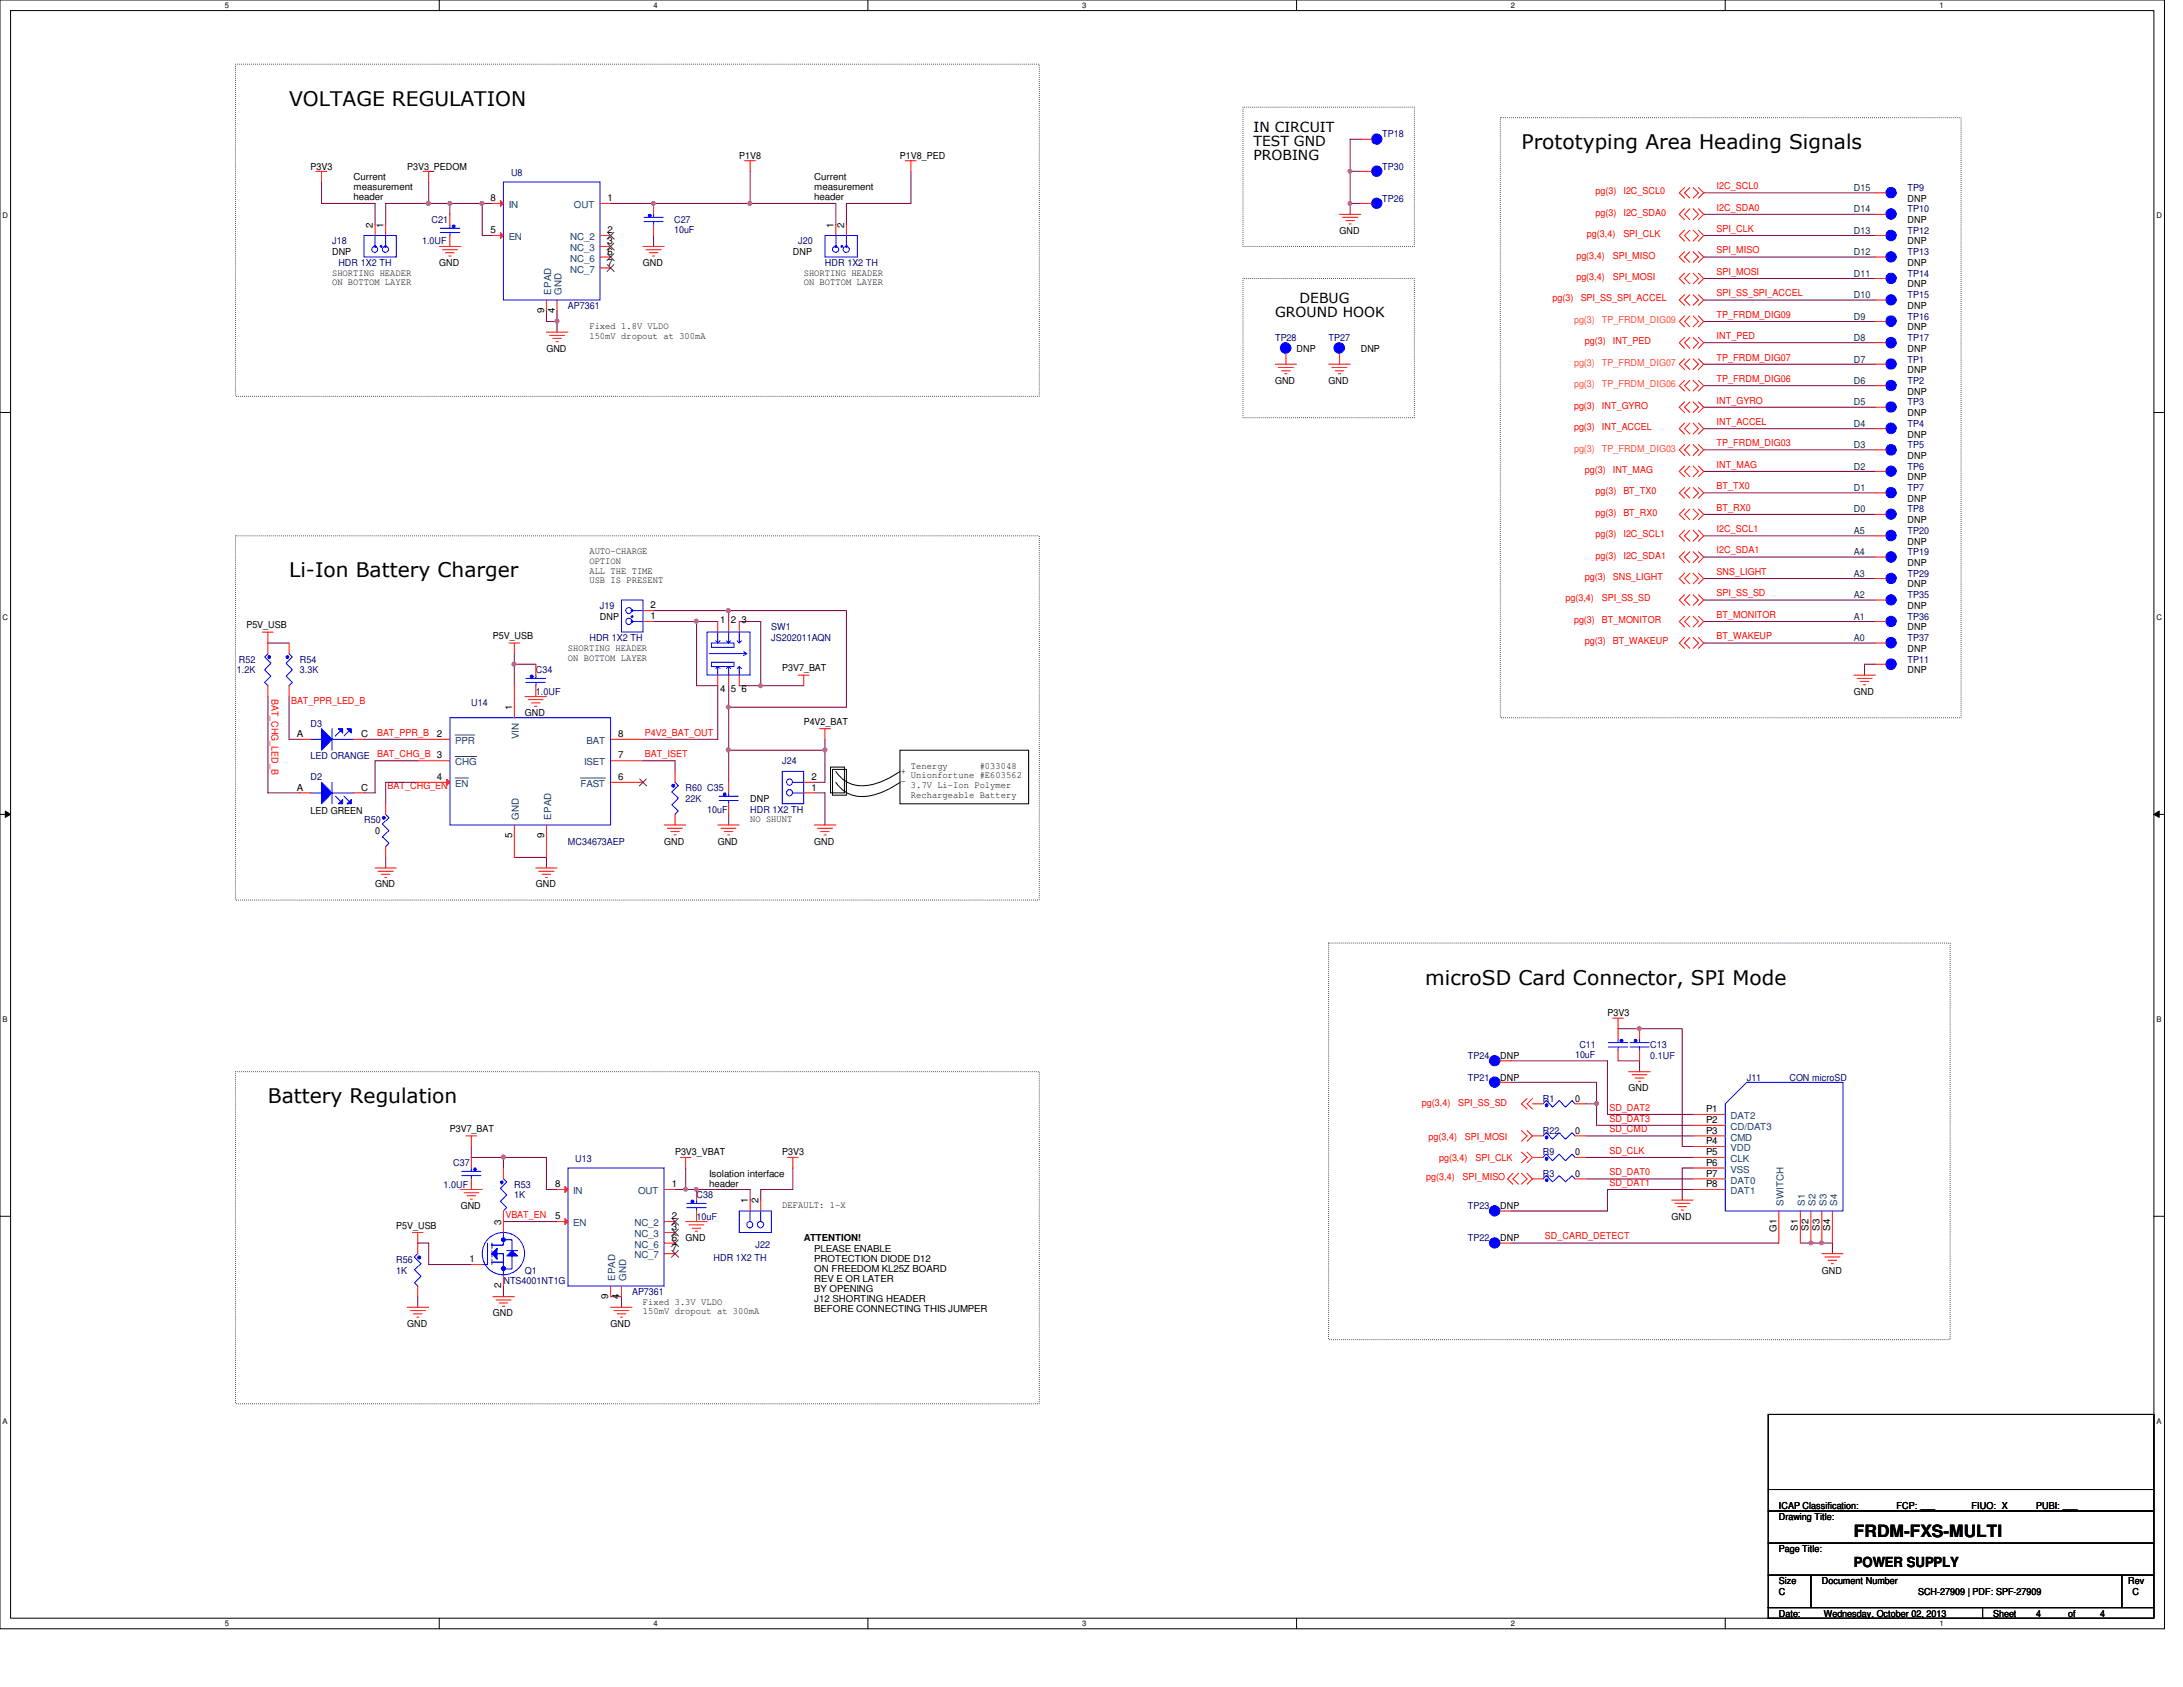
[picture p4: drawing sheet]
<svg xmlns="http://www.w3.org/2000/svg" width="279mm" height="216mm" viewBox="0 0 279 216" stroke-linecap="round" stroke-linejoin="round" font-family="sans-serif">
<defs><g id="words">
<g font-size="2.6">
<text x="37" y="13.5">VOLTAGE REGULATION</text>
<text x="194.7" y="19">Prototyping Area Heading Signals</text>
<text x="37" y="73.9">Li-Ion Battery Charger</text>
<text x="182.4" y="126">microSD Card Connector, SPI Mode</text>
<text x="34.3" y="141.1">Battery Regulation</text>
</g>
<text font-size="2.2" x="237.3" y="196.8">FRDM-FXS-MULTI</text>
<g font-size="1.8">
<text x="160.4" y="16.9">IN CIRCUIT</text>
<text x="160.4" y="18.7">TEST GND</text>
<text x="160.4" y="20.4">PROBING</text>
<text x="163.2" y="40.6">GROUND HOOK</text>
<text x="166.3" y="38.8">DEBUG</text>
<text x="237.3" y="200.5">POWER SUPPLY</text>
</g>
<g font-size="1.2" fill="#000080">
<text x="176.9" y="17.6">TP18</text>
<text x="65.4" y="22.5">U8</text>
<text x="176.9" y="21.7">TP30</text>
<text x="55.2" y="28.6">C21</text>
<text x="86.3" y="28.6">C27</text>
<text x="86.3" y="29.8">10uF</text>
<text x="176.9" y="25.8">TP26</text>
<text x="244.1" y="27.2">TP10</text>
<text x="244.1" y="29.9">TP12</text>
<text x="244.1" y="24.4">TP9</text>
<text x="42.5" y="31.3">J18</text>
<text x="43.3" y="34">HDR 1X2 TH</text>
<text x="54" y="31.3">1.0UF</text>
<text x="102.2" y="31.3">J20</text>
<text x="105.6" y="34">HDR 1X2 TH</text>
<text x="244.1" y="35.4">TP14</text>
<text x="244.1" y="32.7">TP13</text>
<text x="72.7" y="39.5">AP7361</text>
<text x="244.1" y="40.9">TP16</text>
<text x="244.1" y="38.1">TP15</text>
<text x="163.2" y="43.6">TP28</text>
<text x="170.1" y="43.6">TP27</text>
<text x="244.1" y="46.4">TP1</text>
<text x="244.1" y="43.6">TP17</text>
<text x="244.1" y="49.1">TP2</text>
<text x="244.1" y="51.9">TP3</text>
<text x="244.1" y="54.6">TP4</text>
<text x="244.1" y="57.4">TP5</text>
<text x="244.1" y="62.9">TP7</text>
<text x="244.1" y="60.1">TP6</text>
<text x="244.1" y="65.6">TP8</text>
<text x="244.1" y="68.3">TP20</text>
<text x="244.1" y="71.1">TP19</text>
<text x="76.8" y="77.9">J19</text>
<text x="244.1" y="76.6">TP35</text>
<text x="244.1" y="73.8">TP29</text>
<text x="75.4" y="82">HDR 1X2 TH</text>
<text x="98.7" y="80.7">SW1</text>
<text x="98.7" y="82">JS202011AQN</text>
<text x="244.1" y="82">TP37</text>
<text x="244.1" y="79.3">TP36</text>
<text x="30.3" y="86.1">1.2K</text>
<text x="30.6" y="84.8">R52</text>
<text x="38.4" y="84.8">R54</text>
<text x="38.4" y="86.1">3.3K</text>
<text x="68.6" y="86.1">C34</text>
<text x="68.6" y="88.9">1.0UF</text>
<text x="244.1" y="84.8">TP11</text>
<text x="39.8" y="93">D3</text>
<text x="60.3" y="90.3">U14</text>
<text x="39.8" y="99.9">D2</text>
<text x="39.8" y="97.2">LED ORANGE</text>
<text x="87.8" y="101.3">R60 C35</text>
<text x="100.1" y="97.8">J24</text>
<text x="46.6" y="105.4">R50</text>
<text x="87.8" y="102.6">22K</text>
<text x="90.5" y="104">10uF</text>
<text x="96" y="104">HDR 1X2 TH</text>
<text x="72.7" y="108.1">MC34673AEP</text>
<text x="187.9" y="135.6">TP24</text>
<text x="201.6" y="135.4">10uF</text>
<text x="202.1" y="134.2">C11</text>
<text x="211.2" y="134.2">C13</text>
<text x="211.2" y="135.6">0.1UF</text>
<text x="187.9" y="138.3">TP21</text>
<text x="197.5" y="141">R1</text>
<text x="223.6" y="138.3">J11</text>
<text x="229" y="138.3">CON microSD</text>
<text x="58" y="149.3">C37</text>
<text x="73.6" y="148.7">U13</text>
<text x="197.5" y="147.9">R9</text>
<text x="197.5" y="145.2">R22</text>
<text x="56.8" y="152">1.0UF</text>
<text x="65.8" y="152">R53</text>
<text x="65.8" y="153.4">1K</text>
<text x="89.2" y="153.4">C38</text>
<text x="187.9" y="154.7">TP23</text>
<text x="197.5" y="150.6">R3</text>
<text x="50.7" y="161.6">R56</text>
<text x="89.2" y="156.1">10uF</text>
<text x="91.3" y="161.3">HDR 1X2 TH</text>
<text x="96.7" y="159.7">J22</text>
<text x="187.9" y="158.9">TP22</text>
<text x="50.7" y="163">1K</text>
<text x="64.4" y="164.3">NTS4001NT1G</text>
<text x="67.2" y="163">Q1</text>
<text x="80.9" y="165.7">AP7361</text>
</g>
<g font-size="1.2">
<text x="39.8" y="21.7">P3V3</text>
<text x="45.3" y="23.1">Current</text>
<text x="52.1" y="21.7">P3V3_PEDOM</text>
<text x="94.6" y="20.3">P1V8</text>
<text x="104.2" y="23.1">Current</text>
<text x="115.2" y="20.3">P1V8_PED</text>
<text x="45.3" y="24.3">measurement</text>
<text x="45.3" y="25.6">header</text>
<text x="47.7" y="29.2" transform="rotate(-90 47.7 29.2)">2</text>
<text x="49.1" y="29.2" transform="rotate(-90 49.1 29.2)">1</text>
<text x="62.8" y="25.7">8</text>
<text x="62.8" y="29.8">5</text>
<text x="77.8" y="25.7">1</text>
<text x="77.8" y="29.8">2</text>
<text x="104.2" y="24.3">measurement</text>
<text x="104.2" y="25.6">header</text>
<text x="106.7" y="29.2" transform="rotate(-90 106.7 29.2)">1</text>
<text x="108" y="29.2" transform="rotate(-90 108 29.2)">2</text>
<text x="171.4" y="29.9">GND</text>
<text x="244.1" y="28.6">DNP</text>
<text x="244.1" y="25.8">DNP</text>
<text x="42.5" y="35.3">SHORTING HEADER</text>
<text x="42.5" y="32.7">DNP</text>
<text x="56.2" y="34">GND</text>
<text x="77.8" y="31.2">3</text>
<text x="77.8" y="32.6">6</text>
<text x="77.8" y="34">7</text>
<text x="82.3" y="34">GND</text>
<text x="101.5" y="32.7">DNP</text>
<text x="102.9" y="35.3">SHORTING HEADER</text>
<text x="244.1" y="31.3">DNP</text>
<text x="244.1" y="34">DNP</text>
<text x="42.5" y="36.5">ON BOTTOM LAYER</text>
<text x="69.6" y="40" transform="rotate(-90 69.6 40)">9</text>
<text x="71" y="40" transform="rotate(-90 71 40)">4</text>
<text x="102.9" y="36.5">ON BOTTOM LAYER</text>
<text x="244.1" y="36.8">DNP</text>
<text x="244.1" y="39.5">DNP</text>
<text x="69.9" y="45">GND</text>
<text x="75.4" y="42.2">Fixed 1.8V VLDO</text>
<text x="75.4" y="43.4">150mV dropout at 300mA</text>
<text x="165.9" y="45">DNP</text>
<text x="174.2" y="45">DNP</text>
<text x="244.1" y="47.8">DNP</text>
<text x="244.1" y="42.3">DNP</text>
<text x="244.1" y="45">DNP</text>
<text x="163.2" y="49.1">GND</text>
<text x="170.1" y="49.1">GND</text>
<text x="244.1" y="50.5">DNP</text>
<text x="244.1" y="53.3">DNP</text>
<text x="244.1" y="56">DNP</text>
<text x="244.1" y="58.7">DNP</text>
<text x="244.1" y="64.2">DNP</text>
<text x="244.1" y="61.5">DNP</text>
<text x="75.4" y="71">AUTO-CHARGE</text>
<text x="244.1" y="69.7">DNP</text>
<text x="244.1" y="67">DNP</text>
<text x="75.4" y="72.2">OPTION</text>
<text x="75.4" y="73.4">ALL THE TIME</text>
<text x="75.4" y="74.6">USB IS PRESENT</text>
<text x="83.3" y="77.9">2</text>
<text x="244.1" y="77.9">DNP</text>
<text x="244.1" y="72.4">DNP</text>
<text x="244.1" y="75.2">DNP</text>
<text x="31.5" y="80.4">P5V_USB</text>
<text x="63.1" y="81.8">P5V_USB</text>
<text x="72.7" y="83.3">SHORTING HEADER</text>
<text x="76.8" y="79.3">DNP</text>
<text x="83.3" y="79.2">1</text>
<text x="92.2" y="79.7">1</text>
<text x="93.6" y="79.7">2</text>
<text x="94.9" y="79.7">3</text>
<text x="244.1" y="83.4">DNP</text>
<text x="244.1" y="80.7">DNP</text>
<text x="72.7" y="84.5">ON BOTTOM LAYER</text>
<text x="92.2" y="88.5">4</text>
<text x="93.6" y="88.5">5</text>
<text x="94.9" y="88.5">6</text>
<text x="100.1" y="85.9">P3V7_BAT</text>
<text x="237.3" y="88.9">GND</text>
<text x="244.1" y="86.1">DNP</text>
<text x="38" y="94.3">A</text>
<text x="46.2" y="94.3">C</text>
<text x="55.9" y="94.3">2</text>
<text x="65.5" y="90.9" transform="rotate(-90 65.5 90.9)">1</text>
<text x="67.2" y="91.7">GND</text>
<text x="79.1" y="94.3">8</text>
<text x="102.9" y="92.8">P4V2_BAT</text>
<text x="38" y="101.2">A</text>
<text x="46.2" y="101.2">C</text>
<text x="55.9" y="99.8">4</text>
<text x="79.1" y="99.8">6</text>
<text x="79.1" y="97.1">7</text>
<text x="103.8" y="101.2">1</text>
<text x="103.8" y="99.8">2</text>
<text x="115.3" y="99.1">+</text>
<text x="115.3" y="100.3">-</text>
<text x="116.6" y="98.4">Tenergy</text>
<text x="116.6" y="99.6">Unionfortune #E603562</text>
<text x="116.6" y="100.8">3.7V Li-Ion Polymer</text>
<text x="125.4" y="98.4">#033048</text>
<text x="39.8" y="104.1">LED GREEN</text>
<text x="48" y="106.7">0</text>
<text x="65.5" y="107.2" transform="rotate(-90 65.5 107.2)">5</text>
<text x="69.6" y="107.2" transform="rotate(-90 69.6 107.2)">9</text>
<text x="96" y="102.6">DNP</text>
<text x="96" y="105.2">NO SHUNT</text>
<text x="116.6" y="102.1">Rechargeable Battery</text>
<text x="48" y="113.6">GND</text>
<text x="68.6" y="113.6">GND</text>
<text x="85" y="108.1">GND</text>
<text x="91.9" y="108.1">GND</text>
<text x="104.2" y="108.1">GND</text>
<text x="205.7" y="130">P3V3</text>
<text x="192" y="135.6">DNP</text>
<text x="192" y="138.3">DNP</text>
<text x="201.6" y="141">0</text>
<text x="208.4" y="139.7">GND</text>
<text x="218.4" y="142.3">P1</text>
<text x="218.4" y="143.7">P2</text>
<text x="57.6" y="144.9">P3V7_BAT</text>
<text x="86.4" y="147.9">P3V3_VBAT</text>
<text x="100.1" y="147.9">P3V3</text>
<text x="201.6" y="147.9">0</text>
<text x="201.6" y="145.2">0</text>
<text x="218.4" y="145.1">P3</text>
<text x="218.4" y="146.4">P4</text>
<text x="218.4" y="147.8">P5</text>
<text x="218.4" y="149.2">P6</text>
<text x="59" y="154.7">GND</text>
<text x="71" y="151.9">8</text>
<text x="86" y="151.9">1</text>
<text x="90.8" y="150.6">Isolation interface</text>
<text x="90.8" y="151.9">header</text>
<text x="95.7" y="154" transform="rotate(-90 95.7 154)">1</text>
<text x="97.1" y="154" transform="rotate(-90 97.1 154)">2</text>
<text x="100.1" y="154.6">DEFAULT: 1-X</text>
<text x="192" y="154.7">DNP</text>
<text x="201.6" y="150.6">0</text>
<text x="218.4" y="150.6">P7</text>
<text x="218.4" y="151.9">P8</text>
<text x="50.7" y="157.2">P5V_USB</text>
<text x="60.1" y="161.5">1</text>
<text x="64.1" y="156.8" transform="rotate(-90 64.1 156.8)">3</text>
<text x="71" y="156">5</text>
<text x="86" y="156">2</text>
<text x="86" y="157.4">3</text>
<text x="86" y="158.8">6</text>
<text x="86" y="160.1">7</text>
<text x="87.8" y="158.9">GND</text>
<text x="102.9" y="158.9">ATTENTION!</text>
<text x="104.2" y="160.2">PLEASE ENABLE</text>
<text x="104.2" y="161.5">PROTECTION DIODE D12</text>
<text x="192" y="158.9">DNP</text>
<text x="214" y="156.1">GND</text>
<text x="227.4" y="157.6" transform="rotate(-90 227.4 157.6)">G1</text>
<text x="230.1" y="157.5" transform="rotate(-90 230.1 157.5)">S1</text>
<text x="231.5" y="157.5" transform="rotate(-90 231.5 157.5)">S2</text>
<text x="232.9" y="157.5" transform="rotate(-90 232.9 157.5)">S3</text>
<text x="234.2" y="157.5" transform="rotate(-90 234.2 157.5)">S4</text>
<text x="64.1" y="164.8" transform="rotate(-90 64.1 164.8)">2</text>
<text x="77.9" y="166.2" transform="rotate(-90 77.9 166.2)">9</text>
<text x="79.2" y="166.2" transform="rotate(-90 79.2 166.2)">4</text>
<text x="82.3" y="167">Fixed 3.3V VLDO</text>
<text x="104.2" y="162.8">ON FREEDOM KL25Z BOARD</text>
<text x="104.2" y="164">REV E OR LATER</text>
<text x="104.2" y="165.3">BY OPENING</text>
<text x="104.2" y="166.6">J12 SHORTING HEADER</text>
<text x="104.2" y="167.9">BEFORE CONNECTING THIS JUMPER</text>
<text x="233.2" y="163">GND</text>
<text x="52.1" y="169.8">GND</text>
<text x="63.1" y="168.4">GND</text>
<text x="78.1" y="169.8">GND</text>
<text x="82.3" y="168.2">150mV dropout at 300mA</text>
<text x="227.7" y="194.5">Drawing Title:</text>
<text x="227.7" y="193.2">ICAP Classification:</text>
<text x="242.7" y="193.2">FCP: ___</text>
<text x="252.3" y="193.2">FIUO: X</text>
<text x="260.6" y="193.2">PUBI: ___</text>
<text x="227.7" y="202.7">Size</text>
<text x="227.7" y="198.6">Page Title:</text>
<text x="233.2" y="202.7">Document Number</text>
<text x="272.4" y="202.7">Rev</text>
<text x="227.7" y="206.9">Date:</text>
<text x="227.7" y="204.1">C</text>
<text x="233.4" y="206.9">Wednesday, October 02, 2013</text>
<text x="245.5" y="204.1">SCH-27909 | PDF: SPF-27909</text>
<text x="255.1" y="206.9">Sheet</text>
<text x="260.6" y="206.9">4</text>
<text x="264.7" y="206.9">of</text>
<text x="268.8" y="206.9">4</text>
<text x="272.9" y="204.1">C</text>
</g>
<g font-size="1.2" fill="#004080">
<text x="65.1" y="26.6">IN</text>
<text x="73.4" y="26.6">OUT</text>
<text x="65.1" y="30.7">EN</text>
<text x="73" y="30.7">NC_2</text>
<text x="73" y="32.1">NC_3</text>
<text x="73" y="33.5">NC_6</text>
<text x="73" y="34.9">NC_7</text>
<text x="70.5" y="37.7" transform="rotate(-90 70.5 37.7)">EPAD</text>
<text x="71.9" y="37.7" transform="rotate(-90 71.9 37.7)">GND</text>
<text x="58.3" y="95.2">PPR</text>
<text x="66.4" y="94.6" transform="rotate(-90 66.4 94.6)">VIN</text>
<text x="75.1" y="95.2">BAT</text>
<text x="58.3" y="98">CHG</text>
<text x="58.3" y="100.7">EN</text>
<text x="74.3" y="100.7">FAST</text>
<text x="74.8" y="98">ISET</text>
<text x="66.4" y="104.9" transform="rotate(-90 66.4 104.9)">GND</text>
<text x="70.5" y="104.9" transform="rotate(-90 70.5 104.9)">EPAD</text>
<text x="221.5" y="143.2">DAT2</text>
<text x="221.5" y="144.6">CD/DAT3</text>
<text x="221.5" y="146">CMD</text>
<text x="221.5" y="147.3">VDD</text>
<text x="221.5" y="148.7">CLK</text>
<text x="73.4" y="152.8">IN</text>
<text x="81.7" y="152.8">OUT</text>
<text x="221.5" y="150.1">VSS</text>
<text x="221.5" y="151.5">DAT0</text>
<text x="221.5" y="152.8">DAT1</text>
<text x="228.3" y="154.3" transform="rotate(-90 228.3 154.3)">SWITCH</text>
<text x="231" y="154.3" transform="rotate(-90 231 154.3)">S1</text>
<text x="232.4" y="154.3" transform="rotate(-90 232.4 154.3)">S2</text>
<text x="233.8" y="154.3" transform="rotate(-90 233.8 154.3)">S3</text>
<text x="235.1" y="154.3" transform="rotate(-90 235.1 154.3)">S4</text>
<text x="73.4" y="156.9">EN</text>
<text x="81.2" y="156.9">NC_2</text>
<text x="81.2" y="158.3">NC_3</text>
<text x="81.2" y="159.7">NC_6</text>
<text x="81.2" y="161">NC_7</text>
<text x="78.7" y="163.9" transform="rotate(-90 78.7 163.9)">EPAD</text>
<text x="80.1" y="163.9" transform="rotate(-90 80.1 163.9)">GND</text>
</g>
<g font-size="1.2" fill="#f00">
<text x="204.2" y="24.8">pg(3)</text>
<text x="204.2" y="27.6">pg(3)</text>
<text x="207.8" y="24.8">I2C_SCL0</text>
<text x="207.8" y="27.6">I2C_SDA0</text>
<text x="219.7" y="29.7">SPI_CLK</text>
<text x="219.7" y="24.2">I2C_SCL0</text>
<text x="219.7" y="27">I2C_SDA0</text>
<text x="201.8" y="33.1">pg(3,4)</text>
<text x="201.8" y="35.8">pg(3,4)</text>
<text x="203.1" y="30.4">pg(3,4)</text>
<text x="206.4" y="33.1">SPI_MISO</text>
<text x="206.4" y="35.8">SPI_MOSI</text>
<text x="207.8" y="30.4">SPI_CLK</text>
<text x="219.7" y="32.4">SPI_MISO</text>
<text x="219.7" y="35.2">SPI_MOSI</text>
<text x="198.7" y="38.6">pg(3)</text>
<text x="202.3" y="38.6">SPI_SS_SPI_ACCEL</text>
<text x="219.7" y="37.9">SPI_SS_SPI_ACCEL</text>
<text x="219.7" y="40.7">TP_FRDM_DIG09</text>
<text x="202.9" y="44.1">pg(3)</text>
<text x="206.4" y="44.1">INT_PED</text>
<text x="219.7" y="43.4">INT_PED</text>
<text x="219.7" y="46.1">TP_FRDM_DIG07</text>
<text x="201.5" y="52.3">pg(3)</text>
<text x="205" y="52.3">INT_GYRO</text>
<text x="219.7" y="48.9">TP_FRDM_DIG06</text>
<text x="219.7" y="51.6">INT_GYRO</text>
<text x="201.5" y="55">pg(3)</text>
<text x="205" y="55">INT_ACCEL</text>
<text x="219.7" y="54.4">INT_ACCEL</text>
<text x="219.7" y="57.1">TP_FRDM_DIG03</text>
<text x="219.7" y="59.9">INT_MAG</text>
<text x="202.9" y="60.5">pg(3)</text>
<text x="204.2" y="63.2">pg(3)</text>
<text x="204.2" y="66">pg(3)</text>
<text x="206.4" y="60.5">INT_MAG</text>
<text x="207.8" y="63.2">BT_TX0</text>
<text x="207.8" y="66">BT_RX0</text>
<text x="219.7" y="62.6">BT_TX0</text>
<text x="219.7" y="65.4">BT_RX0</text>
<text x="204.2" y="68.7">pg(3)</text>
<text x="204.2" y="71.5">pg(3)</text>
<text x="207.8" y="68.7">I2C_SCL1</text>
<text x="207.8" y="71.5">I2C_SDA1</text>
<text x="219.7" y="68.1">I2C_SCL1</text>
<text x="219.7" y="70.8">I2C_SDA1</text>
<text x="200.4" y="77">pg(3,4)</text>
<text x="202.9" y="74.3">pg(3)</text>
<text x="205" y="77">SPI_SS_SD</text>
<text x="206.4" y="74.3">SNS_LIGHT</text>
<text x="219.7" y="73.6">SNS_LIGHT</text>
<text x="219.7" y="76.3">SPI_SS_SD</text>
<text x="201.5" y="79.7">pg(3)</text>
<text x="202.9" y="82.5">pg(3)</text>
<text x="205" y="79.7">BT_MONITOR</text>
<text x="206.4" y="82.5">BT_WAKEUP</text>
<text x="219.7" y="79.1">BT_MONITOR</text>
<text x="219.7" y="81.8">BT_WAKEUP</text>
<text x="34.8" y="89.4" transform="rotate(90 34.8 89.4)">BAT_CHG_LED_B</text>
<text x="37.3" y="90">BAT_PPR_LED_B</text>
<text x="48.3" y="94.1">BAT_PPR_B</text>
<text x="82.5" y="94.1">P4V2_BAT_OUT</text>
<text x="48.3" y="96.9">BAT_CHG_B 3</text>
<text x="49.6" y="101">BAT_CHG_EN</text>
<text x="82.5" y="96.9">BAT_ISET</text>
<text x="182" y="141.6">pg(3,4)</text>
<text x="186.6" y="141.6">SPI_SS_SD</text>
<text x="206" y="142.2">SD_DAT2</text>
<text x="206" y="143.6">SD_DAT3</text>
<text x="182.8" y="145.8">pg(3,4)</text>
<text x="184.2" y="148.6">pg(3,4)</text>
<text x="187.5" y="145.8">SPI_MOSI</text>
<text x="188.8" y="148.6">SPI_CLK</text>
<text x="206" y="144.9">SD_CMD</text>
<text x="206" y="147.7">SD_CLK</text>
<text x="64.7" y="155.9">VBAT_EN</text>
<text x="182.5" y="151">pg(3,4)</text>
<text x="187.2" y="151">SPI_MISO</text>
<text x="206" y="150.4">SD_DAT0</text>
<text x="206" y="151.8">SD_DAT1</text>
<text x="197.7" y="158.6">SD_CARD_DETECT</text>
</g>
<g font-size="1.2" fill="#004040">
<text x="237.3" y="29.9">D13</text>
<text x="237.3" y="24.4">D15</text>
<text x="237.3" y="27.2">D14</text>
<text x="237.3" y="32.7">D12</text>
<text x="237.3" y="35.4">D11</text>
<text x="237.3" y="38.1">D10</text>
<text x="237.3" y="40.9">D9</text>
<text x="237.3" y="43.6">D8</text>
<text x="237.3" y="46.4">D7</text>
<text x="237.3" y="49.1">D6</text>
<text x="237.3" y="51.9">D5</text>
<text x="237.3" y="54.6">D4</text>
<text x="237.3" y="57.4">D3</text>
<text x="237.3" y="60.1">D2</text>
<text x="237.3" y="62.9">D1</text>
<text x="237.3" y="65.6">D0</text>
<text x="237.3" y="68.3">A5</text>
<text x="237.3" y="71.1">A4</text>
<text x="237.3" y="73.8">A3</text>
<text x="237.3" y="76.6">A2</text>
<text x="237.3" y="79.3">A1</text>
<text x="237.3" y="82">A0</text>
</g>
<g font-size="1.2" fill="#ff8000">
<text x="201.5" y="41.3">pg(3)</text>
<text x="205" y="41.3">TP_FRDM_DIG09</text>
<text x="201.5" y="46.8">pg(3)</text>
<text x="205" y="46.8">TP_FRDM_DIG07</text>
<text x="201.5" y="49.5">pg(3)</text>
<text x="205" y="49.5">TP_FRDM_DIG06</text>
<text x="201.5" y="57.8">pg(3)</text>
<text x="205" y="57.8">TP_FRDM_DIG03</text>
</g>
<g font-size="1">
<text x="28.8" y="1">5</text>
<text x="83.7" y="1">4</text>
<text x="138.5" y="1">3</text>
<text x="193.4" y="1">2</text>
<text x="248.2" y="1">1</text>
<text x=".3" y="27.9">D</text>
<text x="276" y="27.9">D</text>
<text x=".3" y="79.4">C</text>
<text x="276" y="79.4">C</text>
<text x=".3" y="130.8">B</text>
<text x="276" y="130.8">B</text>
<text x=".3" y="182.2">A</text>
<text x="276" y="182.2">A</text>
<text x="28.8" y="208.1">5</text>
<text x="83.7" y="208.1">4</text>
<text x="138.5" y="208.1">3</text>
<text x="193.4" y="208.1">2</text>
<text x="248.2" y="208.1">1</text>
</g>
</g></defs>
<path d="M0 0h277v208.4h-277zM1.4 1.4h274.3v205.7h-274.3z" fill="none" stroke="#000" stroke-width=".13"/>
<g fill="#fff">
<path d="M28.8 .1h.5v1.1h-.5z"/>
<path d="M28.8 207.2h.5v1.1h-.5z"/>
</g>
<path d="M56.2 0v1.4M56.2 207.1v1.3" fill="none" stroke="#000" stroke-width=".13"/>
<g fill="#fff">
<path d="M83.7 .1h.5v1.1h-.5z"/>
<path d="M83.7 207.2h.5v1.1h-.5z"/>
</g>
<path d="M111.1 0v1.4M111.1 207.1v1.3" fill="none" stroke="#000" stroke-width=".13"/>
<g fill="#fff">
<path d="M138.5 .1h.6v1.1h-.6z"/>
<path d="M138.5 207.2h.6v1.1h-.6z"/>
</g>
<path d="M165.9 0v1.4M165.9 207.1v1.3" fill="none" stroke="#000" stroke-width=".13"/>
<g fill="#fff">
<path d="M193.4 .1h.5v1.1h-.5z"/>
<path d="M193.4 207.2h.5v1.1h-.5z"/>
</g>
<path d="M220.8 0v1.4M220.8 207.1v1.3" fill="none" stroke="#000" stroke-width=".13"/>
<g fill="#fff">
<path d="M248.2 .1h.6v1.1h-.6z"/>
<path d="M248.2 207.2h.6v1.1h-.6z"/>
<path d="M.3 27.1h.8v1.1h-.8z"/>
<path d="M276 27.1h.7v1.1h-.7z"/>
<path d="M.3 78.5h.8v1.1h-.8z"/>
<path d="M276 78.5h.7v1.1h-.7z"/>
</g>
<path d="M0 52.8h1.4M275.7 52.8h1.3" fill="none" stroke="#000" stroke-width=".13"/>
<g fill="#fff">
<path d="M.3 129.9h.7v1.1h-.7z"/>
<path d="M276 129.9h.6v1.1h-.6z"/>
</g>
<path d="M0 104.2h1.4M.7 103.8l.7 .4-.7 .4zM275.7 104.2h1.3M275.7 104.2l.7-.4v.8z" fill="none" stroke="#000" stroke-width=".13"/>
<path d="M.7 103.8l.7 .4-.7 .4zM275.7 104.2l.7-.4v.8z" fill="#000"/>
<g fill="#fff">
<path d="M.3 181.4h.7v1.1h-.7z"/>
<path d="M276 181.4h.6v1.1h-.6z"/>
</g>
<path d="M106.3 98.2h1.8v3.3h-1.8zM106.6 98.5h1.7v3.3h-1.7zM107 98.7a4 4 0 0 0 4.6 1.7 10.7 10.7 0 0 0 3.6-1.7M115.2 96h16.5v6.9h-16.5zM107 100.1a4 4 0 0 0 4.6 1.7 10.8 10.8 0 0 0 3.6-1.7M0 155.7h1.4M275.7 155.7h1.3" fill="none" stroke="#000" stroke-width=".13"/>
<path d="M30.1 68.6h102.9v46.6h-102.9zM30.1 137.2h102.9v42.5h-102.9z" fill="none" stroke="#000" stroke-width=".13" stroke-dasharray="0 .3"/>
<path d="M107 31.5h1.3" fill="none" stroke="#00f" stroke-width=".38" stroke-dasharray="0 .8"/>
<circle cx="108.3" cy="31.5" r=".19" fill="#00f" stroke-dasharray="0 .8"/>
<path d="M30.1 8.2h102.9v42.5h-102.9zM159.1 13.7h21.9v17.8h-21.9zM192 15.1h59v76.8h-59zM170.1 120.7h79.5v50.7h-79.5z" fill="none" stroke="#000" stroke-width=".13" stroke-dasharray="0 .3"/>
<path d="M48 31.5h1.4" fill="none" stroke="#00f" stroke-width=".38" stroke-dasharray="0 .8"/>
<circle cx="49.4" cy="31.5" r=".19" fill="#00f" stroke-dasharray="0 .8"/>
<path d="M80.9 78.1v1.4" fill="none" stroke="#00f" stroke-width=".38" stroke-dasharray="0 .8"/>
<circle cx="80.9" cy="79.5" r=".19" fill="#00f" stroke-dasharray="0 .8"/>
<path d="M159.1 35.6h21.9v17.9h-21.9z" fill="none" stroke="#000" stroke-width=".13" stroke-dasharray="0 .3"/>
<path d="M89.2 79.5v8.3M65.8 83.7v1.3h2.8M82.3 97.4h4.1v1.3M82.3 94.6h9.6M65.8 109.7h4.1v1.4" fill="none" stroke="#800040" stroke-width=".13"/>
<circle cx="65.8" cy="85" r=".26" fill="#f0f"/>
<circle cx="65.8" cy="85" r=".26" fill="none" stroke="#f0f" stroke-width=".13"/>
<g fill="none" stroke="#800040" stroke-width=".13">
<path d="M34.3 89.2v12.3M37 89.2v5.4M46.6 94.6h6.9M65.8 85v2.8M105.6 94.6v1.4M46.6 101.5h1.4M49.4 100.1v2.8M105.6 101.5v4.1M53.5 159.1h1.4M64.4 148.1h5.5M69.9 152.2h1.4M86.4 152.2h1.4"/>
<path d="M87.8 149.5v2.7M87.8 152.2h8.2M101.5 149.5v2.7h-4.1"/>
</g>
<circle cx="89.1" cy="152.2" r=".25" fill="#f0f"/>
<circle cx="89.1" cy="152.2" r=".25" fill="none" stroke="#f0f" stroke-width=".13"/>
<circle cx="87.8" cy="152.2" r=".25" fill="#f0f"/>
<circle cx="87.8" cy="152.2" r=".25" fill="none" stroke="#f0f" stroke-width=".13"/>
<path d="M78.1 26h17.9M83.7 30.1v1.4M116.6 21.9v4.1h-8.3M54.9 159.1v2.7M64.4 156.3h6.9M53.5 165.9v1.4M64.4 164.6v1.3M78.1 165.9h1.4v1.4" fill="none" stroke="#800040" stroke-width=".13"/>
<path d="M83.5 25.8h.1l.2 .1v.3l-.2 .1-.1-.1z" fill-rule="evenodd" fill="#f0f"/>
<path d="M83.5 25.8h.1l.2 .1v.3l-.2 .1-.1-.1z" fill="none" stroke="#f0f" stroke-width=".13"/>
<path d="M105.6 96h-12.3v4.1" fill="none" stroke="#800040" stroke-width=".13"/>
<circle cx="105.6" cy="96" r=".26" fill="#f0f"/>
<circle cx="105.6" cy="96" r=".26" fill="none" stroke="#f0f" stroke-width=".13"/>
<circle cx="93.2" cy="96" r=".26" fill="#f0f"/>
<circle cx="93.2" cy="96" r=".26" fill="none" stroke="#f0f" stroke-width=".13"/>
<g fill="none" stroke="#800040" stroke-width=".13">
<path d="M174.2 17.8h-1.4v4.1M174.2 26h-1.4v1.4M218.1 30.1h21.9M218.1 32.9h21.9M218.1 35.6h21.9M218.1 38.4h21.9M218.1 24.7h21.9M218.1 27.4h21.9M218.1 41.1h21.9M218.1 43.9h21.9M218.1 46.6h21.9M218.1 49.4h21.9"/>
<path d="M218.1 52.1h21.9M218.1 54.9h21.9M218.1 57.6h21.9M218.1 68.6h21.9M218.1 71.3h21.9M218.1 74h21.9M218.1 60.3h21.9M218.1 63.1h21.9M218.1 65.8h21.9M93.3 87.8v2.7M97.4 87.8h5.5M240 85h-1.4v1.4"/>
<path d="M93.3 104.2v1.4"/>
</g>
<path d="M172.6 25.8h.2l.2 .1-.1 .3-.1 .1-.2-.1z" fill-rule="evenodd" fill="#f0f"/>
<path d="M172.6 25.8h.2l.2 .1-.1 .3-.1 .1-.2-.1z" fill="none" stroke="#f0f" stroke-width=".13"/>
<path d="M174.2 21.9h-1.4v4.1" fill="none" stroke="#800040" stroke-width=".13"/>
<path d="M172.6 21.7h.3l.1 .2-.1 .2h-.1h-.2z" fill-rule="evenodd" fill="#f0f"/>
<path d="M172.6 21.7h.3l.1 .2-.1 .2h-.1h-.2z" fill="none" stroke="#f0f" stroke-width=".13"/>
<path d="M53.5 97.4h-5.5v4.1M34.3 101.5h4.1M207.1 131.7h8.2v15h1.4M193.4 159.1h34.3M203 145.4h13.7M203 148.1h13.7M216.7 149.5h-1.4v4.1" fill="none" stroke="#800040" stroke-width=".13"/>
<circle cx="209.8" cy="131.6" r=".25" fill="#f0f"/>
<circle cx="209.8" cy="131.6" r=".25" fill="none" stroke="#f0f" stroke-width=".13"/>
<path d="M49.4 100.1h4.1M49.4 109.7v1.4M193.4 135.8h12.3v6.8h11M207.1 135.8h2.7v1.4M60.3 146.7v1.4M64.4 148.1v1.4M69.9 148.1v4.1M203 150.9h13.7M216.7 152.2h-11v2.8h-12.3M54.9 161.8h5.4" fill="none" stroke="#800040" stroke-width=".13"/>
<circle cx="64.4" cy="148.1" r=".26" fill="#f0f"/>
<circle cx="64.4" cy="148.1" r=".26" fill="none" stroke="#f0f" stroke-width=".13"/>
<path d="M54.9 26h6.8v4.1M60.3 148.1h4.1" fill="none" stroke="#800040" stroke-width=".13"/>
<circle cx="61.7" cy="26" r=".26" fill="#f0f"/>
<circle cx="61.7" cy="26" r=".26" fill="none" stroke="#f0f" stroke-width=".13"/>
<path d="M49.4 26h5.5M61.7 30.1h1.4M61.7 26h1.4" fill="none" stroke="#800040" stroke-width=".13"/>
<circle cx="54.8" cy="26" r=".26" fill="#f0f"/>
<circle cx="54.8" cy="26" r=".26" fill="none" stroke="#f0f" stroke-width=".13"/>
<path d="M41.1 23.3v2.7h6.9M54.9 23.3v2.7M57.6 26v1.4" fill="none" stroke="#800040" stroke-width=".13"/>
<circle cx="57.6" cy="26" r=".26" fill="#f0f"/>
<circle cx="57.6" cy="26" r=".26" fill="none" stroke="#f0f" stroke-width=".13"/>
<path d="M203 141.3h1.3v2.7h12.4" fill="none" stroke="#800040" stroke-width=".13"/>
<circle cx="204.3" cy="141.2" r=".26" fill="#f0f"/>
<circle cx="204.3" cy="141.2" r=".26" fill="none" stroke="#f0f" stroke-width=".13"/>
<path d="M97.4 79.5v8.3h-2.8M193.4 138.5h10.9v2.8" fill="none" stroke="#800040" stroke-width=".13"/>
<path d="M97.2 87.6l.1-.1 .2 .1v.3l-.2 .1-.1-.1z" fill-rule="evenodd" fill="#f0f"/>
<path d="M97.2 87.6l.1-.1 .2 .1v.3l-.2 .1-.1-.1z" fill="none" stroke="#f0f" stroke-width=".13"/>
<path d="M89.2 79.5h2.7M94.6 79.5h2.8M89.2 87.8h2.7M93.3 90.5h15" fill="none" stroke="#800040" stroke-width=".13"/>
<circle cx="93.2" cy="90.5" r=".25" fill="#f0f"/>
<circle cx="93.2" cy="90.5" r=".25" fill="none" stroke="#f0f" stroke-width=".13"/>
<path d="M93.3 78.1h15v12.4M93.3 90.5v5.5" fill="none" stroke="#800040" stroke-width=".13"/>
<circle cx="93.2" cy="78.1" r=".26" fill="#f0f"/>
<circle cx="93.2" cy="78.1" r=".26" fill="none" stroke="#f0f" stroke-width=".13"/>
<path d="M83.7 78.1h9.6v1.4M83.7 79.5h5.5M91.9 87.8v6.8" fill="none" stroke="#800040" stroke-width=".13"/>
<circle cx="89.1" cy="79.5" r=".26" fill="#f0f"/>
<circle cx="89.1" cy="79.5" r=".26" fill="none" stroke="#f0f" stroke-width=".13"/>
<path d="M230.4 159.1h2.8M234.5 159.1v1.3" fill="none" stroke="#800040" stroke-width=".13"/>
<circle cx="231.8" cy="159.1" r=".25" fill="#f0f"/>
<circle cx="231.8" cy="159.1" r=".25" fill="none" stroke="#f0f" stroke-width=".13"/>
<path d="M233.2 159.1h1.3" fill="none" stroke="#800040" stroke-width=".13"/>
<circle cx="233.1" cy="159.1" r=".25" fill="#f0f"/>
<circle cx="233.1" cy="159.1" r=".25" fill="none" stroke="#f0f" stroke-width=".13"/>
<path d="M69.9 39.8v1.3h1.4" fill="none" stroke="#800040" stroke-width=".13"/>
<circle cx="71.3" cy="41.1" r=".26" fill="#f0f"/>
<circle cx="71.3" cy="41.1" r=".26" fill="none" stroke="#f0f" stroke-width=".13"/>
<path d="M71.3 39.8v2.7M96 21.9v4.1h11" fill="none" stroke="#800040" stroke-width=".13"/>
<circle cx="96" cy="26" r=".26" fill="#f0f"/>
<circle cx="96" cy="26" r=".26" fill="none" stroke="#f0f" stroke-width=".13"/>
<g fill="none" stroke="#800040" stroke-width=".13">
<path d="M48 26v2.8M49.4 26v2.8M107 26v2.8M108.3 26v2.8M218.1 76.8h21.9M218.1 79.5h21.9M34.3 82.3h2.7M37 94.6h1.4M105.6 96v4.1h-1.4M218.1 82.3h21.9M104.2 101.5h1.4M96 152.2v1.4"/>
<path d="M97.4 152.2v1.4"/>
</g>
<g fill="none" stroke="#f00" stroke-width=".13">
<path d="M40.4 21.9h1.4M41.1 21.9v1.4M54.1 21.9h1.4M54.9 21.9v1.4M56.2 31.5h2.8M56.6 32h1.9M57 32.3h1.1M57.4 32.8h.3M82.3 31.5h2.7M82.7 32h1.9M83.1 32.3h1.1M83.5 32.8h.3"/>
<path d="M95.3 20.6h1.4M96 20.6v1.3M115.9 20.6h1.4M116.6 20.6v1.3M171.4 27.4h2.8M171.8 27.8h2M172.3 28.2h1.1M172.7 28.7h.2M215.6 24l-.7 .7 .7 .7M215.6 26.7l-.7 .7 .7 .7M215.6 29.5l-.7 .6 .7 .8M215.6 32.2l-.7 .7 .7 .7"/>
<path d="M215.6 35l-.7 .6 .7 .7M215.6 37.7l-.7 .7 .7 .7M216.3 24l-.7 .7 .7 .7M216.3 26.7l-.7 .7 .7 .7M216.3 29.5l-.7 .6 .7 .8M216.3 32.2l-.7 .7 .7 .7M216.3 35l-.7 .6 .7 .7M216.3 37.7l-.7 .7 .7 .7M216.7 24l.7 .7-.7 .7M216.7 26.7l.7 .7-.7 .7M216.7 29.5l.7 .6-.7 .8M216.7 32.2l.7 .7-.7 .7"/>
<path d="M216.7 35l.7 .6-.7 .7M216.7 37.7l.7 .7-.7 .7M217.4 24l.7 .7-.7 .7M217.4 26.7l.7 .7-.7 .7M217.4 29.5l.7 .6-.7 .8M217.4 32.2l.7 .7-.7 .7M217.4 35l.7 .6-.7 .7M217.4 37.7l.7 .7-.7 .7M69.9 42.5h2.8M70.4 42.9h1.9M70.7 43.3h1.1M71.2 43.7h.3"/>
<path d="M163.2 46.6h2.7M163.6 47h1.9M164 47.5h1.1M164.4 47.8h.3M170.1 46.6h2.7M170.5 47h1.9M170.9 47.5h1.1M171.3 47.8h.3M215.6 54.1l-.7 .8 .7 .6M215.6 59.6l-.7 .7 .7 .7M215.6 43.2l-.7 .7 .7 .7M215.6 56.9l-.7 .7 .7 .7"/>
<path d="M215.6 40.4l-.7 .7 .7 .7M215.6 51.4l-.7 .7 .7 .7M215.6 48.7l-.7 .7 .7 .6M215.6 45.9l-.7 .7 .7 .7M216.3 54.1l-.7 .8 .7 .6M216.3 59.6l-.7 .7 .7 .7M216.3 43.2l-.7 .7 .7 .7M216.3 56.9l-.7 .7 .7 .7M216.3 40.4l-.7 .7 .7 .7M216.3 51.4l-.7 .7 .7 .7M216.3 48.7l-.7 .7 .7 .6M216.3 45.9l-.7 .7 .7 .7"/>
<path d="M216.7 54.1l.7 .8-.7 .6M216.7 59.6l.7 .7-.7 .7M216.7 43.2l.7 .7-.7 .7M216.7 56.9l.7 .7-.7 .7M216.7 40.4l.7 .7-.7 .7M216.7 51.4l.7 .7-.7 .7M216.7 48.7l.7 .7-.7 .6M216.7 45.9l.7 .7-.7 .7M217.4 54.1l.7 .8-.7 .6M217.4 59.6l.7 .7-.7 .7M217.4 43.2l.7 .7-.7 .7M217.4 56.9l.7 .7-.7 .7"/>
<path d="M217.4 40.4l.7 .7-.7 .7M217.4 51.4l.7 .7-.7 .7M217.4 48.7l.7 .7-.7 .6M217.4 45.9l.7 .7-.7 .7M215.6 62.4l-.7 .7 .7 .7M215.6 65.2l-.7 .6 .7 .7M215.6 67.9l-.7 .7 .7 .7M215.6 70.6l-.7 .7 .7 .7M215.6 73.4l-.7 .6 .7 .7M215.6 78.9l-.7 .6 .7 .7M215.6 76.1l-.7 .7 .7 .7M216.3 62.4l-.7 .7 .7 .7"/>
<path d="M216.3 65.2l-.7 .6 .7 .7M216.3 67.9l-.7 .7 .7 .7M216.3 70.6l-.7 .7 .7 .7M216.3 73.4l-.7 .6 .7 .7M216.3 78.9l-.7 .6 .7 .7M216.3 76.1l-.7 .7 .7 .7M216.7 62.4l.7 .7-.7 .7M216.7 65.2l.7 .6-.7 .7M216.7 67.9l.7 .7-.7 .7M216.7 70.6l.7 .7-.7 .7M216.7 73.4l.7 .6-.7 .7M216.7 78.9l.7 .6-.7 .7"/>
<path d="M216.7 76.1l.7 .7-.7 .7M217.4 62.4l.7 .7-.7 .7M217.4 65.2l.7 .6-.7 .7M217.4 67.9l.7 .7-.7 .7M217.4 70.6l.7 .7-.7 .7M217.4 73.4l.7 .6-.7 .7M217.4 78.9l.7 .6-.7 .7M217.4 76.1l.7 .7-.7 .7M33.6 80.9h1.4M34.3 80.9v1.4M65.2 82.3h1.3M65.8 82.3v1.4"/>
<path d="M67.2 89.2h2.7M67.6 89.5h1.9M68 90h1.1M68.4 90.4h.3M102.2 86.4h1.3M102.9 86.4v1.4M104.9 93.3h1.4M105.6 93.3v1.3M215.6 81.6l-.7 .7 .7 .7M216.3 81.6l-.7 .7 .7 .7M216.7 81.6l.7 .7-.7 .7M217.4 81.6l.7 .7-.7 .7"/>
<path d="M237.3 86.4h2.7M237.7 86.8h1.9M238.1 87.2h1.1M238.5 87.6h.3M48 111.1h2.7M48.4 111.5h1.9M48.8 111.9h1.1M49.2 112.3h.3M68.6 111.1h2.7M69 111.5h1.9M69.4 111.9h1.1M69.8 112.3h.3"/>
<path d="M85 105.6h2.8M85.4 106h1.9M85.9 106.4h1.1M86.3 106.8h.2M91.9 105.6h2.7M92.3 106h1.9M92.7 106.4h1.1M93.1 106.8h.3M104.2 105.6h2.8M104.6 106h2M105 106.4h1.1M105.5 106.8h.2"/>
<path d="M206.4 130.3h1.4M207.1 130.3v1.4M208.4 137.2h2.8M208.9 137.5h1.9M209.3 138h1.1M209.7 138.4h.3M52.8 157.7h1.3M53.5 157.7v1.4M59 152.2h2.7M59.4 152.7h1.9M59.6 145.4h1.4M59.8 153h1.1"/>
<path d="M60.2 153.5h.3M60.3 145.4v1.3M87.1 148.1h1.3M87.8 156.3h2.7M87.8 148.1v1.4M88.2 156.8h1.9M88.6 157.2h1.1M89 157.6h.3M100.8 148.1h1.4M101.5 148.1v1.4M193.6 150.2l-.6 .7 .6 .7M194.4 150.2l-.8 .7 .8 .7"/>
<path d="M194.7 147.4l.8 .7-.8 .7M194.7 144.7l.8 .7-.8 .6M194.7 150.2l.8 .7-.8 .7M195.5 147.4l.6 .7-.6 .7M195.5 144.7l.6 .7-.6 .6M195.5 150.2l.6 .7-.6 .7M195.5 140.6l-.8 .7 .8 .6M196.1 140.6l-.6 .7 .6 .6M214 153.6h2.7M214.4 154h1.9M214.8 154.4h1.1M215.2 154.9h.3"/>
<path d="M52.1 167.3h2.8M52.5 167.7h1.9M52.9 168.1h1.1M53.3 168.6h.3M63.1 165.9h2.7M63.5 166.4h1.9M63.9 166.8h1.1M64.3 167.2h.3M78.1 167.3h2.8M78.6 167.7h1.9M79 168.1h1.1M79.4 168.6h.3"/>
<path d="M233.2 160.4h2.7M233.6 160.9h1.9M234 161.3h1.1M234.4 161.7h.3"/>
</g>
<path d="M226.3 190.6h49.4M226.3 193.4h49.4v4.1h-49.4zM226.3 197.5h49.4v4.1h-49.4zM226.3 181h49.4v12.4h-49.4zM226.3 201.6h5.5v4.1h-5.5zM226.3 205.7h27.4v1.4h-27.4zM231.8 201.6h39.8v4.1h-39.8zM253.7 205.7h22v1.4h-22zM271.6 201.6h4.1v4.1h-4.1z" fill="none" stroke="#000" stroke-width=".13"/>
<circle cx="242" cy="76.8" r=".66" fill="#00f"/>
<circle cx="242" cy="76.8" r=".66" fill="none" stroke="#00f" stroke-width=".13"/>
<path d="M240 76.8h1.4" fill="none" stroke="#f00" stroke-width=".13"/>
<circle cx="242" cy="68.5" r=".67" fill="#00f"/>
<circle cx="242" cy="68.5" r=".67" fill="none" stroke="#00f" stroke-width=".13"/>
<path d="M240 68.6h1.4" fill="none" stroke="#f00" stroke-width=".13"/>
<circle cx="242" cy="63.1" r=".66" fill="#00f"/>
<circle cx="242" cy="63.1" r=".66" fill="none" stroke="#00f" stroke-width=".13"/>
<path d="M240 63.1h1.4" fill="none" stroke="#f00" stroke-width=".13"/>
<circle cx="242" cy="85" r=".67" fill="#00f"/>
<circle cx="242" cy="85" r=".67" fill="none" stroke="#00f" stroke-width=".13"/>
<path d="M240 85h1.4" fill="none" stroke="#f00" stroke-width=".13"/>
<path d="M41.1 100.1l1.4 1.4-1.4 1.4z" fill="#00f"/>
<path d="M41.1 100.1l1.4 1.4-1.4 1.4z" fill="none" stroke="#00f" stroke-width=".13"/>
<path d="M43.9 102.3v.6h-.6z" fill="#00f"/>
<path d="M43.9 102.3v.6h-.6z" fill="none" stroke="#00f" stroke-width=".13"/>
<path d="M44.4 102.9l.6-.6v.6z" fill="#00f"/>
<g fill="none" stroke="#00f" stroke-width=".13">
<path d="M37 83.7l.4 .4-.8 .8 .8 .8-.8 .8 .8 .8-.4 .5M90.5 80.9h5.5v5.5h-5.5zM91.1 84.8h2.8v.5h-2.8zM91.1 82.3h2.8v.5h-2.8zM91.6 82l.3 .3M91.9 85.3v1.1M91.9 85.3l-.3 .3M91.9 85.3l.3 .3M91.9 80.9v1.4M92.2 82l-.3 .3M93 82l.3 .3M93 85.6l.3-.3 .2 .3"/>
<path d="M93.3 85.3v1.1M93.3 80.9v1.4M93.5 82l-.2 .3M94.4 82l.2 .3M94.6 85.3l-.2 .3M94.6 80.9v1.4M94.9 85.6l-.3-.3v1.1M94.9 82l-.3 .3M95.2 83.4l.4 .3h-4.8M95.6 83.7l-.4 .2M39.8 101.5h1.3M42.5 100.1v2.8"/>
<path d="M42.5 101.5h2.8M42.9 101.9l.7 .7M44 101.9l.7 .7M44.4 102.9l.6-.6v.6z"/>
</g>
<path d="M91.9 79.5v1.4M93.3 79.5v1.4M94.6 79.5v1.4M91.9 86.4v1.4M93.3 86.4v1.4M94.6 86.4v1.4M38.4 101.5h1.4M45.3 101.5h1.3" fill="none" stroke="#f00" stroke-width=".13"/>
<path d="M36.7 84h.2v.2l-.1 .1-.1-.1z" fill-rule="evenodd" fill="#00f"/>
<path d="M36.7 84h.2v.2l-.1 .1-.1-.1zM57.6 91.9h20.5v13.7h-20.5z" fill="none" stroke="#00f" stroke-width=".13"/>
<path d="M37 82.3v1.4M37 87.8v1.4M53.5 97.4h4.1M53.5 94.6h4.1M65.8 87.8v4.1" fill="none" stroke="#f00" stroke-width=".13"/>
<path d="M58.3 96.8h2.7M58.3 94.1h2.4" fill="none" stroke="#004080" stroke-width=".13"/>
<path d="M57.2 99.7l.4 .4-.4 .4z" fill="#f00"/>
<path d="M57.2 99.7l.4 .4-.4 .4zM78.1 97.4h4.2M78.1 94.6h4.2M53.5 100.1h4.1M65.8 105.6v4.1M69.9 105.6v4.1M78.1 100.1h4.2" fill="none" stroke="#f00" stroke-width=".13"/>
<path d="M58.3 99.6h1.6M74.3 99.6h3.2" fill="none" stroke="#004080" stroke-width=".13"/>
<path d="M81.9 99.7l.9 .9M82.7 99.7l-.9 .9" fill="none" stroke="#804000" stroke-width=".13"/>
<path d="M53.5 160.4l-.5 .5 .9 .8-.9 .8 .9 .8-.9 .9 .5 .4" fill="none" stroke="#00f" stroke-width=".13"/>
<path d="M53.5 160.8h.3v.2l-.2 .1-.1-.1z" fill-rule="evenodd" fill="#00f"/>
<path d="M64.4 23.3h12.4v15.1h-12.4zM53.5 160.8h.3v.2l-.2 .1-.1-.1z" fill="none" stroke="#00f" stroke-width=".13"/>
<path d="M71.3 38.4v1.4M76.8 26h1.3M76.8 30.1h1.3M53.5 159.1v1.3M53.5 164.6v1.3" fill="none" stroke="#f00" stroke-width=".13"/>
<path d="M77.7 29.7l.9 .9M78.6 29.7l-.9 .9" fill="none" stroke="#804000" stroke-width=".13"/>
<path d="M64.1 25.7l.3 .3-.3 .4z" fill="#f00"/>
<path d="M63.1 26h1.3M64.1 25.7l.3 .3-.3 .4z" fill="none" stroke="#f00" stroke-width=".13"/>
<path d="M64.1 29.8l.3 .3-.3 .4z" fill="#f00"/>
<path d="M63.1 30.1h1.3M64.1 29.8l.3 .3-.3 .4zM69.9 38.4v1.4M76.8 31.5h1.3M76.8 32.9h1.3M76.8 34.3h1.3" fill="none" stroke="#f00" stroke-width=".13"/>
<path d="M77.7 31.1l.9 .9M77.7 32.5l.9 .9M77.7 33.9l.9 .9M78.6 31.1l-.9 .9M78.6 32.5l-.9 .9M78.6 33.9l-.9 .9" fill="none" stroke="#804000" stroke-width=".13"/>
<path d="M86.4 100.1l.4 .4-.8 .8 .8 .9-.8 .8 .8 .8-.4 .4" fill="none" stroke="#00f" stroke-width=".13"/>
<path d="M86 100.4h.3v.3l-.2 .1-.1-.1z" fill-rule="evenodd" fill="#00f"/>
<path d="M86 100.4h.3v.3l-.2 .1-.1-.1zM92 102.4h2.5M92 101.9h2.5M93.3 102.4v.5" fill="none" stroke="#00f" stroke-width=".13"/>
<path d="M86.4 98.7v1.4M86.4 104.2v1.4" fill="none" stroke="#f00" stroke-width=".13"/>
<path d="M92.6 101.5h.3v.3l-.1 .1-.2-.1z" fill-rule="evenodd" fill="#00f"/>
<path d="M92.6 101.5h.3v.3l-.1 .1-.2-.1zM93.3 101.5v.4" fill="none" stroke="#00f" stroke-width=".13"/>
<path d="M93.3 100.1v1.4M93.3 102.9v1.3" fill="none" stroke="#f00" stroke-width=".13"/>
<path d="M62.9 160.4l.7-.6v1.4z" fill="#00f"/>
<g fill="none" stroke="#00f" stroke-width=".13">
<path d="M62.4 159.1v2.7h-.7M62.9 159.1v.7M64.4 159.1v.2h-1.3M64.4 157.7v1.6h-1.5M62.9 160.4l.7-.6v1.4zM62.9 161.2v.6M62.9 161.5h1.5M62.9 160.1v.8M63.1 161.5h1.2M63.6 160.4h.8v2.8M63.9 160.4h.5v1.4"/>
<circle cx="64.4" cy="160.4" r="2.71"/>
</g>
<path d="M64.9 160.7l.6-.6 .8 .6z" fill="#00f"/>
<path d="M64.4 158.7h1.1v1.4M64.9 160.7l.6-.6 .8 .6zM64.9 160.1h1.4M65.5 160.7v1.7h-1.1" fill="none" stroke="#00f" stroke-width=".13"/>
<circle cx="64.4" cy="158.7" r=".26" fill="#00f"/>
<circle cx="64.4" cy="158.7" r=".26" fill="none" stroke="#00f" stroke-width=".13"/>
<circle cx="64.4" cy="162.3" r=".26" fill="#00f"/>
<circle cx="64.4" cy="162.3" r=".26" fill="none" stroke="#00f" stroke-width=".13"/>
<path d="M64.4 156.3v1.4M60.3 161.8h1.4M64.4 163.2v1.4" fill="none" stroke="#f00" stroke-width=".13"/>
<circle cx="191.3" cy="159.1" r=".67" fill="#00f"/>
<circle cx="191.3" cy="159.1" r=".67" fill="none" stroke="#00f" stroke-width=".13"/>
<path d="M192 159.1h1.4" fill="none" stroke="#f00" stroke-width=".13"/>
<circle cx="164.6" cy="44.5" r=".68" fill="#00f"/>
<circle cx="164.6" cy="44.5" r=".68" fill="none" stroke="#00f" stroke-width=".13"/>
<path d="M164.6 45.3v1.3" fill="none" stroke="#f00" stroke-width=".13"/>
<circle cx="242" cy="46.6" r=".66" fill="#00f"/>
<circle cx="242" cy="46.6" r=".66" fill="none" stroke="#00f" stroke-width=".13"/>
<path d="M240 46.6h1.4" fill="none" stroke="#f00" stroke-width=".13"/>
<circle cx="242" cy="27.4" r=".67" fill="#00f"/>
<circle cx="242" cy="27.4" r=".67" fill="none" stroke="#00f" stroke-width=".13"/>
<path d="M240 27.4h1.4" fill="none" stroke="#f00" stroke-width=".13"/>
<circle cx="191.3" cy="155" r=".67" fill="#00f"/>
<circle cx="191.3" cy="155" r=".67" fill="none" stroke="#00f" stroke-width=".13"/>
<path d="M192 155h1.4" fill="none" stroke="#f00" stroke-width=".13"/>
<circle cx="242" cy="60.3" r=".66" fill="#00f"/>
<g fill="none" stroke="#00f" stroke-width=".13">
<path d="M105.6 30.1h4.1v2.8h-4.1zM107 30.1v1.4M108.3 30.1v1.4"/>
<circle cx="107" cy="31.9" r=".39"/>
<circle cx="108.3" cy="31.9" r=".39"/>
<circle cx="242" cy="60.3" r=".66"/>
</g>
<path d="M107 28.8v1.3M108.3 28.8v1.3M240 60.3h1.4" fill="none" stroke="#f00" stroke-width=".13"/>
<circle cx="242" cy="30.1" r=".67" fill="#00f"/>
<circle cx="242" cy="30.1" r=".67" fill="none" stroke="#00f" stroke-width=".13"/>
<path d="M240 30.1h1.4" fill="none" stroke="#f00" stroke-width=".13"/>
<circle cx="242" cy="54.8" r=".67" fill="#00f"/>
<g fill="none" stroke="#00f" stroke-width=".13">
<path d="M67.3 87.3h2.5M67.3 86.8h2.5M68.6 87.3v.5"/>
<circle cx="242" cy="54.8" r=".67"/>
</g>
<path d="M240 54.9h1.4" fill="none" stroke="#f00" stroke-width=".13"/>
<path d="M67.9 86.5h.3v.2l-.2 .1-.1-.1z" fill-rule="evenodd" fill="#00f"/>
<path d="M67.9 86.5h.3v.2l-.2 .1-.1-.1zM68.6 86.4v.4" fill="none" stroke="#00f" stroke-width=".13"/>
<path d="M68.6 85v1.4M68.6 87.8v1.4" fill="none" stroke="#f00" stroke-width=".13"/>
<circle cx="171.4" cy="44.5" r=".68" fill="#00f"/>
<g fill="none" stroke="#00f" stroke-width=".13">
<path d="M34.3 83.7l-.4 .4 .8 .8-.8 .8 .8 .8-.8 .8 .4 .5"/>
<circle cx="171.4" cy="44.5" r=".68"/>
</g>
<path d="M171.4 45.3v1.3" fill="none" stroke="#f00" stroke-width=".13"/>
<path d="M34.3 84h.3v.2l-.1 .1-.2-.1z" fill-rule="evenodd" fill="#00f"/>
<path d="M82.4 28.4h2.5M82.4 27.8h2.5M83.7 28.4v.4M34.3 84h.3v.2l-.1 .1-.2-.1z" fill="none" stroke="#00f" stroke-width=".13"/>
<path d="M34.3 82.3v1.4M34.3 87.8v1.4" fill="none" stroke="#f00" stroke-width=".13"/>
<path d="M83 27.5h.3v.2h-.3z" fill-rule="evenodd" fill="#00f"/>
<path d="M83 27.5h.3v.2h-.3zM83.7 27.4v.4M197.5 141.3l.4-.5 .8 .9 .9-.9 .8 .9 .8-.9 .4 .5" fill="none" stroke="#00f" stroke-width=".13"/>
<path d="M83.7 26v1.4M83.7 28.8v1.3" fill="none" stroke="#f00" stroke-width=".13"/>
<path d="M197.8 141.3h.3v.3h-.1h-.2z" fill-rule="evenodd" fill="#00f"/>
<path d="M197.8 141.3h.3v.3h-.1h-.2z" fill="none" stroke="#00f" stroke-width=".13"/>
<path d="M196.1 141.3h1.4M201.6 141.3h1.4" fill="none" stroke="#f00" stroke-width=".13"/>
<circle cx="242" cy="71.3" r=".67" fill="#00f"/>
<circle cx="242" cy="71.3" r=".67" fill="none" stroke="#00f" stroke-width=".13"/>
<path d="M240 71.3h1.4" fill="none" stroke="#f00" stroke-width=".13"/>
<circle cx="242" cy="65.8" r=".66" fill="#00f"/>
<g fill="none" stroke="#00f" stroke-width=".13">
<path d="M49.4 104.2l.4 .4-.9 .9 .9 .8-.9 .8 .9 .8-.4 .4"/>
<circle cx="242" cy="65.8" r=".66"/>
</g>
<path d="M240 65.8h1.4" fill="none" stroke="#f00" stroke-width=".13"/>
<path d="M49 104.5h.3v.3l-.2 .1-.1-.1z" fill-rule="evenodd" fill="#00f"/>
<path d="M49 104.5h.3v.3l-.2 .1-.1-.1z" fill="none" stroke="#00f" stroke-width=".13"/>
<path d="M49.4 102.9v1.3M49.4 108.3v1.4" fill="none" stroke="#f00" stroke-width=".13"/>
<circle cx="242" cy="35.6" r=".66" fill="#00f"/>
<circle cx="242" cy="35.6" r=".66" fill="none" stroke="#00f" stroke-width=".13"/>
<path d="M240 35.6h1.4" fill="none" stroke="#f00" stroke-width=".13"/>
<circle cx="242" cy="82.2" r=".67" fill="#00f"/>
<g fill="none" stroke="#00f" stroke-width=".13">
<path d="M46.6 30.1h4.1v2.8h-4.1zM48 30.1v1.4M49.4 30.1v1.4"/>
<circle cx="48" cy="31.9" r=".38"/>
<circle cx="49.3" cy="31.9" r=".39"/>
<circle cx="242" cy="82.2" r=".67"/>
</g>
<path d="M48 28.8v1.3M49.4 28.8v1.3M240 82.3h1.4" fill="none" stroke="#f00" stroke-width=".13"/>
<circle cx="242" cy="41.1" r=".67" fill="#00f"/>
<circle cx="242" cy="41.1" r=".67" fill="none" stroke="#00f" stroke-width=".13"/>
<path d="M240 41.1h1.4" fill="none" stroke="#f00" stroke-width=".13"/>
<circle cx="242" cy="49.3" r=".66" fill="#00f"/>
<g fill="none" stroke="#00f" stroke-width=".13">
<path d="M223.6 138.5h12.3v16.5h-15.1v-13.7z"/>
<circle cx="242" cy="49.3" r=".66"/>
</g>
<g fill="none" stroke="#f00" stroke-width=".13">
<path d="M240 49.4h1.4M216.7 142.6h4.1M216.7 144h4.1M216.7 145.4h4.1M216.7 146.7h4.1M216.7 148.1h4.1M216.7 149.5h4.1M216.7 150.9h4.1M216.7 152.2h4.1M227.7 155v4.1M230.4 155v4.1M231.8 155v4.1"/>
<path d="M233.2 155v4.1M234.5 155v4.1"/>
</g>
<circle cx="242" cy="32.9" r=".66" fill="#00f"/>
<circle cx="242" cy="32.9" r=".66" fill="none" stroke="#00f" stroke-width=".13"/>
<path d="M240 32.9h1.4" fill="none" stroke="#f00" stroke-width=".13"/>
<path d="M41.1 93.3l1.4 1.3-1.4 1.4z" fill="#00f"/>
<path d="M41.1 93.3l1.4 1.3-1.4 1.4z" fill="none" stroke="#00f" stroke-width=".13"/>
<path d="M43.3 93.3h.6v.5z" fill="#00f"/>
<path d="M43.3 93.3h.6v.5z" fill="none" stroke="#00f" stroke-width=".13"/>
<path d="M44.4 93.3h.6v.5z" fill="#00f"/>
<path d="M39.8 94.6h1.3M42.5 93.3v2.7M42.5 94.6h2.8M43.6 93.5l-.7 .7M44.4 93.3h.6v.5zM44.7 93.5l-.7 .7M197.5 150.9l.4-.4 .8 .8 .9-.8 .8 .8 .8-.8 .4 .4" fill="none" stroke="#00f" stroke-width=".13"/>
<path d="M38.4 94.6h1.4M45.3 94.6h1.3" fill="none" stroke="#f00" stroke-width=".13"/>
<path d="M197.8 150.9h.3v.3h-.3z" fill-rule="evenodd" fill="#00f"/>
<path d="M197.8 150.9h.3v.3h-.3z" fill="none" stroke="#00f" stroke-width=".13"/>
<path d="M196.1 150.9h1.4M201.6 150.9h1.4" fill="none" stroke="#f00" stroke-width=".13"/>
<circle cx="242" cy="24.7" r=".66" fill="#00f"/>
<g fill="none" stroke="#00f" stroke-width=".13">
<path d="M64.4 150.9l.5 .4-.8 .8 .8 .8-.8 .9 .8 .8-.5 .4"/>
<circle cx="242" cy="24.7" r=".66"/>
</g>
<path d="M240 24.7h1.4" fill="none" stroke="#f00" stroke-width=".13"/>
<path d="M64.1 151.2h.2v.2l-.1 .1-.1-.1z" fill-rule="evenodd" fill="#00f"/>
<path d="M64.1 151.2h.2v.2l-.1 .1-.1-.1zM72.7 149.5h12.3v15.1h-12.3z" fill="none" stroke="#00f" stroke-width=".13"/>
<path d="M64.4 149.5v1.4M64.4 155v1.3M85 152.2h1.4M85 156.3h1.4M79.5 164.6v1.3" fill="none" stroke="#f00" stroke-width=".13"/>
<path d="M86 155.9l.9 .9M86.8 155.9l-.9 .9" fill="none" stroke="#804000" stroke-width=".13"/>
<path d="M72.3 151.8l.4 .4-.4 .4z" fill="#f00"/>
<path d="M71.3 152.2h1.4M72.3 151.8l.4 .4-.4 .4z" fill="none" stroke="#f00" stroke-width=".13"/>
<path d="M72.3 156l.4 .3-.4 .4z" fill="#f00"/>
<path d="M71.3 156.3h1.4M72.3 156l.4 .3-.4 .4zM85 157.7h1.4M85 159.1h1.4M78.1 164.6v1.3M85 160.4h1.4" fill="none" stroke="#f00" stroke-width=".13"/>
<path d="M86 157.3l.9 .9M86 158.7l.9 .9M86.8 157.3l-.9 .9M86.8 158.7l-.9 .9M86 160l.9 .9M86.8 160l-.9 .9" fill="none" stroke="#804000" stroke-width=".13"/>
<circle cx="191.3" cy="138.5" r=".67" fill="#00f"/>
<circle cx="191.3" cy="138.5" r=".67" fill="none" stroke="#00f" stroke-width=".13"/>
<path d="M192 138.5h1.4" fill="none" stroke="#f00" stroke-width=".13"/>
<circle cx="176.2" cy="17.8" r=".66" fill="#00f"/>
<circle cx="176.2" cy="17.8" r=".66" fill="none" stroke="#00f" stroke-width=".13"/>
<path d="M174.2 17.8h1.4" fill="none" stroke="#f00" stroke-width=".13"/>
<circle cx="242" cy="79.5" r=".66" fill="#00f"/>
<circle cx="242" cy="79.5" r=".66" fill="none" stroke="#00f" stroke-width=".13"/>
<path d="M240 79.5h1.4" fill="none" stroke="#f00" stroke-width=".13"/>
<circle cx="242" cy="74" r=".66" fill="#00f"/>
<g fill="none" stroke="#00f" stroke-width=".13">
<path d="M197.5 148.1l.4-.4 .8 .8 .9-.8 .8 .8 .8-.8 .4 .4"/>
<circle cx="242" cy="74" r=".66"/>
</g>
<path d="M240 74h1.4" fill="none" stroke="#f00" stroke-width=".13"/>
<path d="M197.8 148.2h.3v.2l-.1 .1-.2-.1z" fill-rule="evenodd" fill="#00f"/>
<path d="M208.6 134h2.5M208.6 133.4h2.5M209.8 134v.4M197.8 148.2h.3v.2l-.1 .1-.2-.1z" fill="none" stroke="#00f" stroke-width=".13"/>
<path d="M196.1 148.1h1.4M201.6 148.1h1.4" fill="none" stroke="#f00" stroke-width=".13"/>
<path d="M209.2 133.1h.3v.2l-.2 .1-.1-.1z" fill-rule="evenodd" fill="#00f"/>
<path d="M209.2 133.1h.3v.2l-.2 .1-.1-.1zM209.8 133v.4" fill="none" stroke="#00f" stroke-width=".13"/>
<path d="M209.8 131.7v1.3M209.8 134.4v1.4" fill="none" stroke="#f00" stroke-width=".13"/>
<circle cx="242" cy="38.4" r=".66" fill="#00f"/>
<g fill="none" stroke="#00f" stroke-width=".13">
<path d="M59.1 150.5h2.5M59.1 149.9h2.5M60.3 150.5v.4"/>
<circle cx="242" cy="38.4" r=".66"/>
</g>
<path d="M240 38.4h1.4" fill="none" stroke="#f00" stroke-width=".13"/>
<path d="M60.7 149.5h.2v.3l-.1 .1-.1-.1z" fill-rule="evenodd" fill="#00f"/>
<g fill="none" stroke="#00f" stroke-width=".13">
<path d="M79.5 76.8h2.8v4.1h-2.8zM80.9 79.5h1.4M80.9 78.1h1.4M60.3 149.5v.4M60.7 149.5h.2v.3l-.1 .1-.1-.1z"/>
<circle cx="80.5" cy="79.5" r=".39"/>
<circle cx="80.5" cy="78.1" r=".38"/>
</g>
<path d="M82.3 79.5h1.4M82.3 78.1h1.4M60.3 148.1v1.4M60.3 150.9v1.3" fill="none" stroke="#f00" stroke-width=".13"/>
<circle cx="191.3" cy="135.7" r=".67" fill="#00f"/>
<g fill="none" stroke="#00f" stroke-width=".13">
<path d="M87.9 154.6h2.5M87.9 154h2.5M89.2 154.6v.4"/>
<circle cx="191.3" cy="135.7" r=".67"/>
</g>
<path d="M192 135.8h1.4" fill="none" stroke="#f00" stroke-width=".13"/>
<path d="M88.5 153.6h.3v.3l-.2 .1-.1-.1z" fill-rule="evenodd" fill="#00f"/>
<g fill="none" stroke="#00f" stroke-width=".13">
<path d="M88.5 153.6h.3v.3l-.2 .1-.1-.1zM89.2 153.6v.4M94.6 155h4.1v2.7h-4.1zM96 155v1.3M97.4 155v1.3"/>
<circle cx="96" cy="156.7" r=".39"/>
<circle cx="97.3" cy="156.7" r=".4"/>
</g>
<path d="M89.2 152.2v1.4M89.2 155v1.3M96 153.6v1.4M97.4 153.6v1.4" fill="none" stroke="#f00" stroke-width=".13"/>
<circle cx="242" cy="43.8" r=".67" fill="#00f"/>
<g fill="none" stroke="#00f" stroke-width=".13">
<path d="M197.5 145.4l.4-.5 .8 .9 .9-.9 .8 .9 .8-.9 .4 .5"/>
<circle cx="242" cy="43.8" r=".67"/>
</g>
<path d="M240 43.9h1.4" fill="none" stroke="#f00" stroke-width=".13"/>
<path d="M197.8 145.4h.3v.3l-.1 .1-.2-.1z" fill-rule="evenodd" fill="#00f"/>
<path d="M197.8 145.4h.3v.3l-.1 .1-.2-.1z" fill="none" stroke="#00f" stroke-width=".13"/>
<path d="M196.1 145.4h1.4M201.6 145.4h1.4" fill="none" stroke="#f00" stroke-width=".13"/>
<circle cx="242" cy="57.6" r=".67" fill="#00f"/>
<circle cx="242" cy="57.6" r=".67" fill="none" stroke="#00f" stroke-width=".13"/>
<path d="M240 57.6h1.4" fill="none" stroke="#f00" stroke-width=".13"/>
<circle cx="242" cy="52.1" r=".66" fill="#00f"/>
<circle cx="242" cy="52.1" r=".66" fill="none" stroke="#00f" stroke-width=".13"/>
<path d="M240 52.1h1.4" fill="none" stroke="#f00" stroke-width=".13"/>
<circle cx="176.2" cy="21.9" r=".66" fill="#00f"/>
<g fill="none" stroke="#00f" stroke-width=".13">
<path d="M56.3 29.8h2.5M56.3 29.2h2.5M57.6 29.8v.3"/>
<circle cx="176.2" cy="21.9" r=".66"/>
</g>
<path d="M174.2 21.9h1.4" fill="none" stroke="#f00" stroke-width=".13"/>
<path d="M57.9 28.8h.3v.3l-.2 .1-.1-.1z" fill-rule="evenodd" fill="#00f"/>
<g fill="none" stroke="#00f" stroke-width=".13">
<path d="M57.6 28.8v.4M57.9 28.8h.3v.3l-.2 .1-.1-.1zM100.1 98.7h2.8v4.2h-2.8zM101.5 101.5h1.4M101.5 100.1h1.4M205.9 134h2.4M205.9 133.4h2.4M207.1 134v.4"/>
<circle cx="101" cy="101.4" r=".39"/>
<circle cx="101" cy="100.1" r=".39"/>
</g>
<path d="M57.6 27.4v1.4M57.6 30.1v1.4M102.9 101.5h1.3M102.9 100.1h1.3" fill="none" stroke="#f00" stroke-width=".13"/>
<path d="M207.4 133.1h.3v.2l-.2 .1-.1-.1z" fill-rule="evenodd" fill="#00f"/>
<path d="M207.1 133v.4M207.4 133.1h.3v.2l-.2 .1-.1-.1z" fill="none" stroke="#00f" stroke-width=".13"/>
<path d="M207.1 131.7v1.3M207.1 134.4v1.4" fill="none" stroke="#f00" stroke-width=".13"/>
<circle cx="176.2" cy="26" r=".66" fill="#00f"/>
<circle cx="176.2" cy="26" r=".66" fill="none" stroke="#00f" stroke-width=".13"/>
<path d="M174.2 26h1.4" fill="none" stroke="#f00" stroke-width=".13"/>
<circle cx="65.8" cy="85" r=".26" fill="#f0f"/>
<circle cx="65.8" cy="85" r=".26" fill="none" stroke="#f0f" stroke-width=".13"/>
<circle cx="89.1" cy="152.2" r=".25" fill="#f0f"/>
<circle cx="89.1" cy="152.2" r=".25" fill="none" stroke="#f0f" stroke-width=".13"/>
<circle cx="87.8" cy="152.2" r=".25" fill="#f0f"/>
<circle cx="87.8" cy="152.2" r=".25" fill="none" stroke="#f0f" stroke-width=".13"/>
<path d="M83.5 25.8h.1l.2 .1v.3l-.2 .1-.1-.1z" fill-rule="evenodd" fill="#f0f"/>
<path d="M83.5 25.8h.1l.2 .1v.3l-.2 .1-.1-.1z" fill="none" stroke="#f0f" stroke-width=".13"/>
<circle cx="105.6" cy="96" r=".26" fill="#f0f"/>
<circle cx="105.6" cy="96" r=".26" fill="none" stroke="#f0f" stroke-width=".13"/>
<circle cx="93.2" cy="96" r=".26" fill="#f0f"/>
<circle cx="93.2" cy="96" r=".26" fill="none" stroke="#f0f" stroke-width=".13"/>
<path d="M172.6 25.8h.2l.2 .1-.1 .3-.1 .1-.2-.1z" fill-rule="evenodd" fill="#f0f"/>
<path d="M172.6 25.8h.2l.2 .1-.1 .3-.1 .1-.2-.1z" fill="none" stroke="#f0f" stroke-width=".13"/>
<path d="M172.6 21.7h.3l.1 .2-.1 .2h-.1h-.2z" fill-rule="evenodd" fill="#f0f"/>
<path d="M172.6 21.7h.3l.1 .2-.1 .2h-.1h-.2z" fill="none" stroke="#f0f" stroke-width=".13"/>
<circle cx="209.8" cy="131.6" r=".25" fill="#f0f"/>
<circle cx="209.8" cy="131.6" r=".25" fill="none" stroke="#f0f" stroke-width=".13"/>
<circle cx="64.4" cy="148.1" r=".26" fill="#f0f"/>
<circle cx="64.4" cy="148.1" r=".26" fill="none" stroke="#f0f" stroke-width=".13"/>
<circle cx="61.7" cy="26" r=".26" fill="#f0f"/>
<circle cx="61.7" cy="26" r=".26" fill="none" stroke="#f0f" stroke-width=".13"/>
<circle cx="54.8" cy="26" r=".26" fill="#f0f"/>
<circle cx="54.8" cy="26" r=".26" fill="none" stroke="#f0f" stroke-width=".13"/>
<circle cx="57.6" cy="26" r=".26" fill="#f0f"/>
<circle cx="57.6" cy="26" r=".26" fill="none" stroke="#f0f" stroke-width=".13"/>
<circle cx="204.3" cy="141.2" r=".26" fill="#f0f"/>
<circle cx="204.3" cy="141.2" r=".26" fill="none" stroke="#f0f" stroke-width=".13"/>
<path d="M97.2 87.6l.1-.1 .2 .1v.3l-.2 .1-.1-.1z" fill-rule="evenodd" fill="#f0f"/>
<path d="M97.2 87.6l.1-.1 .2 .1v.3l-.2 .1-.1-.1z" fill="none" stroke="#f0f" stroke-width=".13"/>
<circle cx="93.2" cy="90.5" r=".25" fill="#f0f"/>
<circle cx="93.2" cy="90.5" r=".25" fill="none" stroke="#f0f" stroke-width=".13"/>
<circle cx="93.2" cy="78.1" r=".26" fill="#f0f"/>
<circle cx="93.2" cy="78.1" r=".26" fill="none" stroke="#f0f" stroke-width=".13"/>
<circle cx="89.1" cy="79.5" r=".26" fill="#f0f"/>
<circle cx="89.1" cy="79.5" r=".26" fill="none" stroke="#f0f" stroke-width=".13"/>
<circle cx="231.8" cy="159.1" r=".25" fill="#f0f"/>
<circle cx="231.8" cy="159.1" r=".25" fill="none" stroke="#f0f" stroke-width=".13"/>
<circle cx="233.1" cy="159.1" r=".25" fill="#f0f"/>
<circle cx="233.1" cy="159.1" r=".25" fill="none" stroke="#f0f" stroke-width=".13"/>
<circle cx="71.3" cy="41.1" r=".26" fill="#f0f"/>
<circle cx="71.3" cy="41.1" r=".26" fill="none" stroke="#f0f" stroke-width=".13"/>
<circle cx="96" cy="26" r=".26" fill="#f0f"/>
<circle cx="96" cy="26" r=".26" fill="none" stroke="#f0f" stroke-width=".13"/>
<use href="#words"/>
</svg>
